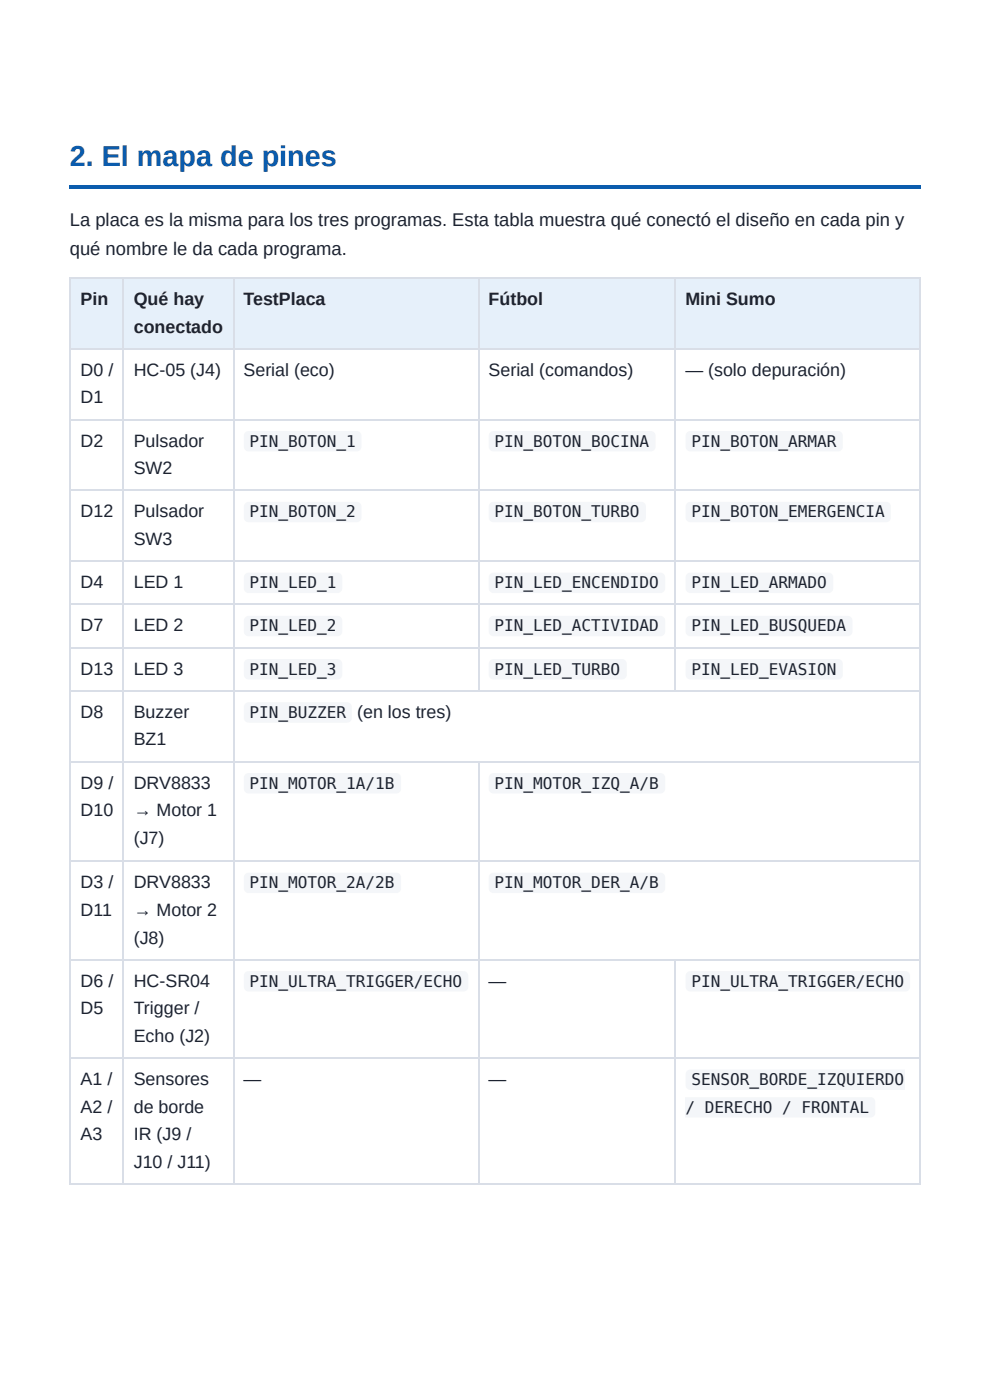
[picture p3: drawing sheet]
<svg xmlns="http://www.w3.org/2000/svg" width="210mm" height="297mm" viewBox="0 0 210 297" stroke-linecap="round" stroke-linejoin="round" font-family="sans-serif">
<defs><g id="words">
<text font-size="6.1" fill="#0b5cad" x="14.8" y="35.2">2. El mapa de pines</text>
<g font-size="3.9" fill="#1d2330">
<text x="14.8" y="48">La placa es la misma para los tres programas. Esta tabla muestra qué conectó el diseño en cada pin y</text>
<text x="14.8" y="54.1">qué nombre le da cada programa.</text>
</g>
<g font-size="3.8" fill="#1d2330">
<text x="17.1" y="64.8">Pin</text>
<text x="28.4" y="64.8">Qué hay</text>
<text x="51.7" y="64.8">TestPlaca</text>
<text x="103.7" y="64.8">Fútbol</text>
<text x="145.5" y="64.8">Mini Sumo</text>
<text x="28.4" y="70.6">conectado</text>
<text x="17.1" y="79.8">D0 /</text>
<text x="28.4" y="79.8">HC-05 (J4)</text>
<text x="51.7" y="79.8">Serial (eco)</text>
<text x="103.7" y="79.8">Serial (comandos)</text>
<text x="145.5" y="79.8">— (solo depuración)</text>
<text x="17.1" y="85.7">D1</text>
<text x="17.1" y="94.9">D2</text>
<text x="28.4" y="94.9">Pulsador</text>
<text x="28.4" y="100.7">SW2</text>
<text x="17.1" y="109.9">D12</text>
<text x="28.4" y="109.9">Pulsador</text>
<text x="28.4" y="115.8">SW3</text>
<text x="17.1" y="124.9">D4</text>
<text x="28.4" y="124.9">LED 1</text>
<text x="17.1" y="134.1">D7</text>
<text x="28.4" y="134.1">LED 2</text>
<text x="17.1" y="143.3">D13</text>
<text x="28.4" y="143.3">LED 3</text>
<text x="17.1" y="152.5">D8</text>
<text x="28.4" y="152.5">Buzzer</text>
<text x="75.8" y="152.5">(en los tres)</text>
<text x="28.4" y="158.3">BZ1</text>
<text x="17.1" y="167.5">D9 /</text>
<text x="28.4" y="167.5">DRV8833</text>
<text x="17.1" y="173.4">D10</text>
<text x="28.4" y="173.4">→ Motor 1</text>
<text x="28.4" y="179.2">(J7)</text>
<text x="17.1" y="188.7">D3 /</text>
<text x="28.4" y="188.7">DRV8833</text>
<text x="17.1" y="194.5">D11</text>
<text x="28.4" y="194.5">→ Motor 2</text>
<text x="28.4" y="200.4">(J8)</text>
<text x="17.1" y="209.6">D6 /</text>
<text x="28.4" y="209.6">HC-SR04</text>
<text x="103.7" y="209.6">—</text>
<text x="17.1" y="215.4">D5</text>
<text x="28.4" y="215.4">Trigger /</text>
<text x="28.4" y="221.3">Echo (J2)</text>
<text x="17.1" y="230.5">A1 /</text>
<text x="28.4" y="230.5">Sensores</text>
<text x="51.7" y="230.5">—</text>
<text x="103.7" y="230.5">—</text>
<text x="17.1" y="236.3">A2 /</text>
<text x="28.4" y="236.3">de borde</text>
<text x="17.1" y="242.2">A3</text>
<text x="28.4" y="242.2">IR (J9 /</text>
<text x="28.4" y="248.1">J10 / J11)</text>
</g>
<g font-size="3.4" fill="#1d2330">
<text x="53" y="94.9">PIN_BOTON_1</text>
<text x="105" y="94.9">PIN_BOTON_BOCINA</text>
<text x="146.8" y="94.9">PIN_BOTON_ARMAR</text>
<text x="53" y="109.9">PIN_BOTON_2</text>
<text x="105" y="109.9">PIN_BOTON_TURBO</text>
<text x="146.8" y="109.9">PIN_BOTON_EMERGENCIA</text>
<text x="53" y="124.9">PIN_LED_1</text>
<text x="105" y="124.9">PIN_LED_ENCENDIDO</text>
<text x="146.8" y="124.9">PIN_LED_ARMADO</text>
<text x="53" y="134.1">PIN_LED_2</text>
<text x="105" y="134.1">PIN_LED_ACTIVIDAD</text>
<text x="146.8" y="134.1">PIN_LED_BUSQUEDA</text>
<text x="53" y="143.3">PIN_LED_3</text>
<text x="105" y="143.3">PIN_LED_TURBO</text>
<text x="146.8" y="143.3">PIN_LED_EVASION</text>
<text x="53" y="152.5">PIN_BUZZER</text>
<text x="53" y="167.5">PIN_MOTOR_1A/1B</text>
<text x="105" y="167.5">PIN_MOTOR_IZQ_A/B</text>
<text x="53" y="188.7">PIN_MOTOR_2A/2B</text>
<text x="105" y="188.7">PIN_MOTOR_DER_A/B</text>
<text x="53" y="209.6">PIN_ULTRA_TRIGGER/ECHO</text>
<text x="146.8" y="209.6">PIN_ULTRA_TRIGGER/ECHO</text>
<text x="146.8" y="230.5">SENSOR_BORDE_IZQUIERDO</text>
<text x="145.5" y="236.3">/ DERECHO / FRONTAL</text>
</g>
</g></defs>
<path d="M14.8 39.3h180.7v.8h-180.7z" fill="#0b5cad"/>
<g fill="#e6f0fa">
<path d="M15.1 58.9h11.2v15.1h-11.2z"/>
<path d="M26.3 58.9h23.2v15.1h-23.2z"/>
<path d="M49.5 58.9h52v15.1h-52z"/>
<path d="M101.5 58.9h41.8v15.1h-41.8z"/>
<path d="M143.3 58.9h52.2v15.1h-52.2z"/>
</g>
<g fill="none" stroke="#d9dee7" stroke-width=".25">
<path d="M14.8 59h180.7M14.9 58.9v192.7M26.2 58.9v192.7M49.6 58.9v192.7M101.6 58.9v88M143.4 58.9v88M14.8 74.1h180.7M14.8 89.1h180.7M14.8 104.2h180.7M14.8 119.2h180.7M14.8 128.4h180.7M14.8 137.6h180.7"/>
<path d="M14.8 146.7h180.7M14.8 161.8h180.7M101.6 161.9v89.7M14.8 182.9h180.7M14.8 203.8h180.7M143.4 204v47.6M14.8 224.7h180.7M14.8 251.5h180.7"/>
</g>
<path d="M195.4 58.9v192.7" fill="none" stroke="#d9dee7" stroke-width=".21"/>
<g fill="#f4f6f9">
<path d="M52.1 91.8l.7-.3h22.9a1.02 1.02 0 0 1 1.1 1.1v2.3a1.02 1.02 0 0 1-1.1 1h-22.9a1.02 1.02 0 0 1-1-1v-2.5z"/>
<path d="M104.1 91.8l.7-.3h33.4a1.02 1.02 0 0 1 1 1.1v2.3a1.02 1.02 0 0 1-1 1h-33.4a1.02 1.02 0 0 1-1-1v-2.5z"/>
<path d="M145.9 91.8l.7-.3h31.4a1.02 1.02 0 0 1 1 1.1v2.3a1.02 1.02 0 0 1-1 1h-31.4a1.02 1.02 0 0 1-1-1v-2.5z"/>
<path d="M52.1 106.9l.7-.3h22.9a1.02 1.02 0 0 1 1.1 1v2.3a1.02 1.02 0 0 1-1.1 1h-22.9a1.02 1.02 0 0 1-1-1v-2.5z"/>
<path d="M104.1 106.9l.7-.3h31.4a1.02 1.02 0 0 1 1 1v2.3a1.02 1.02 0 0 1-1 1h-31.4a1.02 1.02 0 0 1-1-1v-2.5z"/>
<path d="M145.9 106.9l.7-.3h41.6a1.02 1.02 0 0 1 1 1v2.3a1.02 1.02 0 0 1-1 1h-41.6a1.02 1.02 0 0 1-1-1v-2.5z"/>
<path d="M52.1 121.9l.7-.3h18.9a1.02 1.02 0 0 1 1 1v2.3a1.02 1.02 0 0 1-1 1.1h-18.9a1.02 1.02 0 0 1-1-1.1v-2.5z"/>
<path d="M104.1 121.9l.7-.3h35.4a1.02 1.02 0 0 1 1.1 1v2.3a1.02 1.02 0 0 1-1.1 1.1h-35.4a1.02 1.02 0 0 1-1-1.1v-2.5z"/>
<path d="M145.9 121.9l.7-.3h29.3a1.02 1.02 0 0 1 1 1v2.3a1.02 1.02 0 0 1-1 1.1h-29.3a1.02 1.02 0 0 1-1-1.1v-2.5z"/>
<path d="M52.1 131.1l.7-.3h18.9a1.02 1.02 0 0 1 1 1v2.3a1.02 1.02 0 0 1-1 1h-18.9a1.02 1.02 0 0 1-1-1v-2.5z"/>
<path d="M104.1 131.1l.7-.3h35.4a1.02 1.02 0 0 1 1.1 1v2.3a1.02 1.02 0 0 1-1.1 1h-35.4a1.02 1.02 0 0 1-1-1v-2.5z"/>
<path d="M145.9 131.1l.7-.3h33.4a1.02 1.02 0 0 1 1 1v2.3a1.02 1.02 0 0 1-1 1h-33.4a1.02 1.02 0 0 1-1-1v-2.5z"/>
<path d="M52.1 140.3l.7-.3h18.9a1.02 1.02 0 0 1 1 1v2.3a1.02 1.02 0 0 1-1 1h-18.9a1.02 1.02 0 0 1-1-1v-2.5z"/>
<path d="M104.1 140.3l.7-.3h27.3a1.02 1.02 0 0 1 1 1v2.3a1.02 1.02 0 0 1-1 1h-27.3a1.02 1.02 0 0 1-1-1v-2.5z"/>
<path d="M145.9 140.3l.7-.3h31.4a1.02 1.02 0 0 1 1 1v2.3a1.02 1.02 0 0 1-1 1h-31.4a1.02 1.02 0 0 1-1-1v-2.5z"/>
<path d="M52.1 149.5l.7-.3h20.9a1.02 1.02 0 0 1 1 1v2.3a1.02 1.02 0 0 1-1 1h-20.9a1.02 1.02 0 0 1-1-1v-2.5z"/>
<path d="M52.1 164.5l.7-.3h31.4a1.02 1.02 0 0 1 1 1v2.3a1.02 1.02 0 0 1-1 1h-31.4a1.02 1.02 0 0 1-1-1v-2.5z"/>
<path d="M104.1 164.5l.7-.3h35.4a1.02 1.02 0 0 1 1.1 1v2.3a1.02 1.02 0 0 1-1.1 1h-35.4a1.02 1.02 0 0 1-1-1v-2.5z"/>
<path d="M52.1 185.7l.7-.3h31.4a1.02 1.02 0 0 1 1 1v2.3a1.02 1.02 0 0 1-1 1h-31.4a1.02 1.02 0 0 1-1-1v-2.5z"/>
<path d="M104.1 185.7l.7-.3h35.4a1.02 1.02 0 0 1 1.1 1v2.3a1.02 1.02 0 0 1-1.1 1h-35.4a1.02 1.02 0 0 1-1-1v-2.5z"/>
<path d="M52.1 206.6l.7-.3h45.6a1.02 1.02 0 0 1 1 1v2.3a1.02 1.02 0 0 1-1 1h-45.6a1.02 1.02 0 0 1-1-1v-2.5z"/>
<path d="M145.9 206.6l.7-.3h45.6a1.02 1.02 0 0 1 1.1 1v2.3a1.02 1.02 0 0 1-1.1 1h-45.6a1.02 1.02 0 0 1-1-1v-2.5z"/>
<path d="M145.9 227.5l.7-.3h45.4v4.3h-45.4a1.02 1.02 0 0 1-1-1v-2.5z"/>
<path d="M145.5 233h39.3a1.02 1.02 0 0 1 1.1 1v2.3a1.02 1.02 0 0 1-1.1 1.1h-39.3z"/>
</g>
<use href="#words"/>
</svg>
